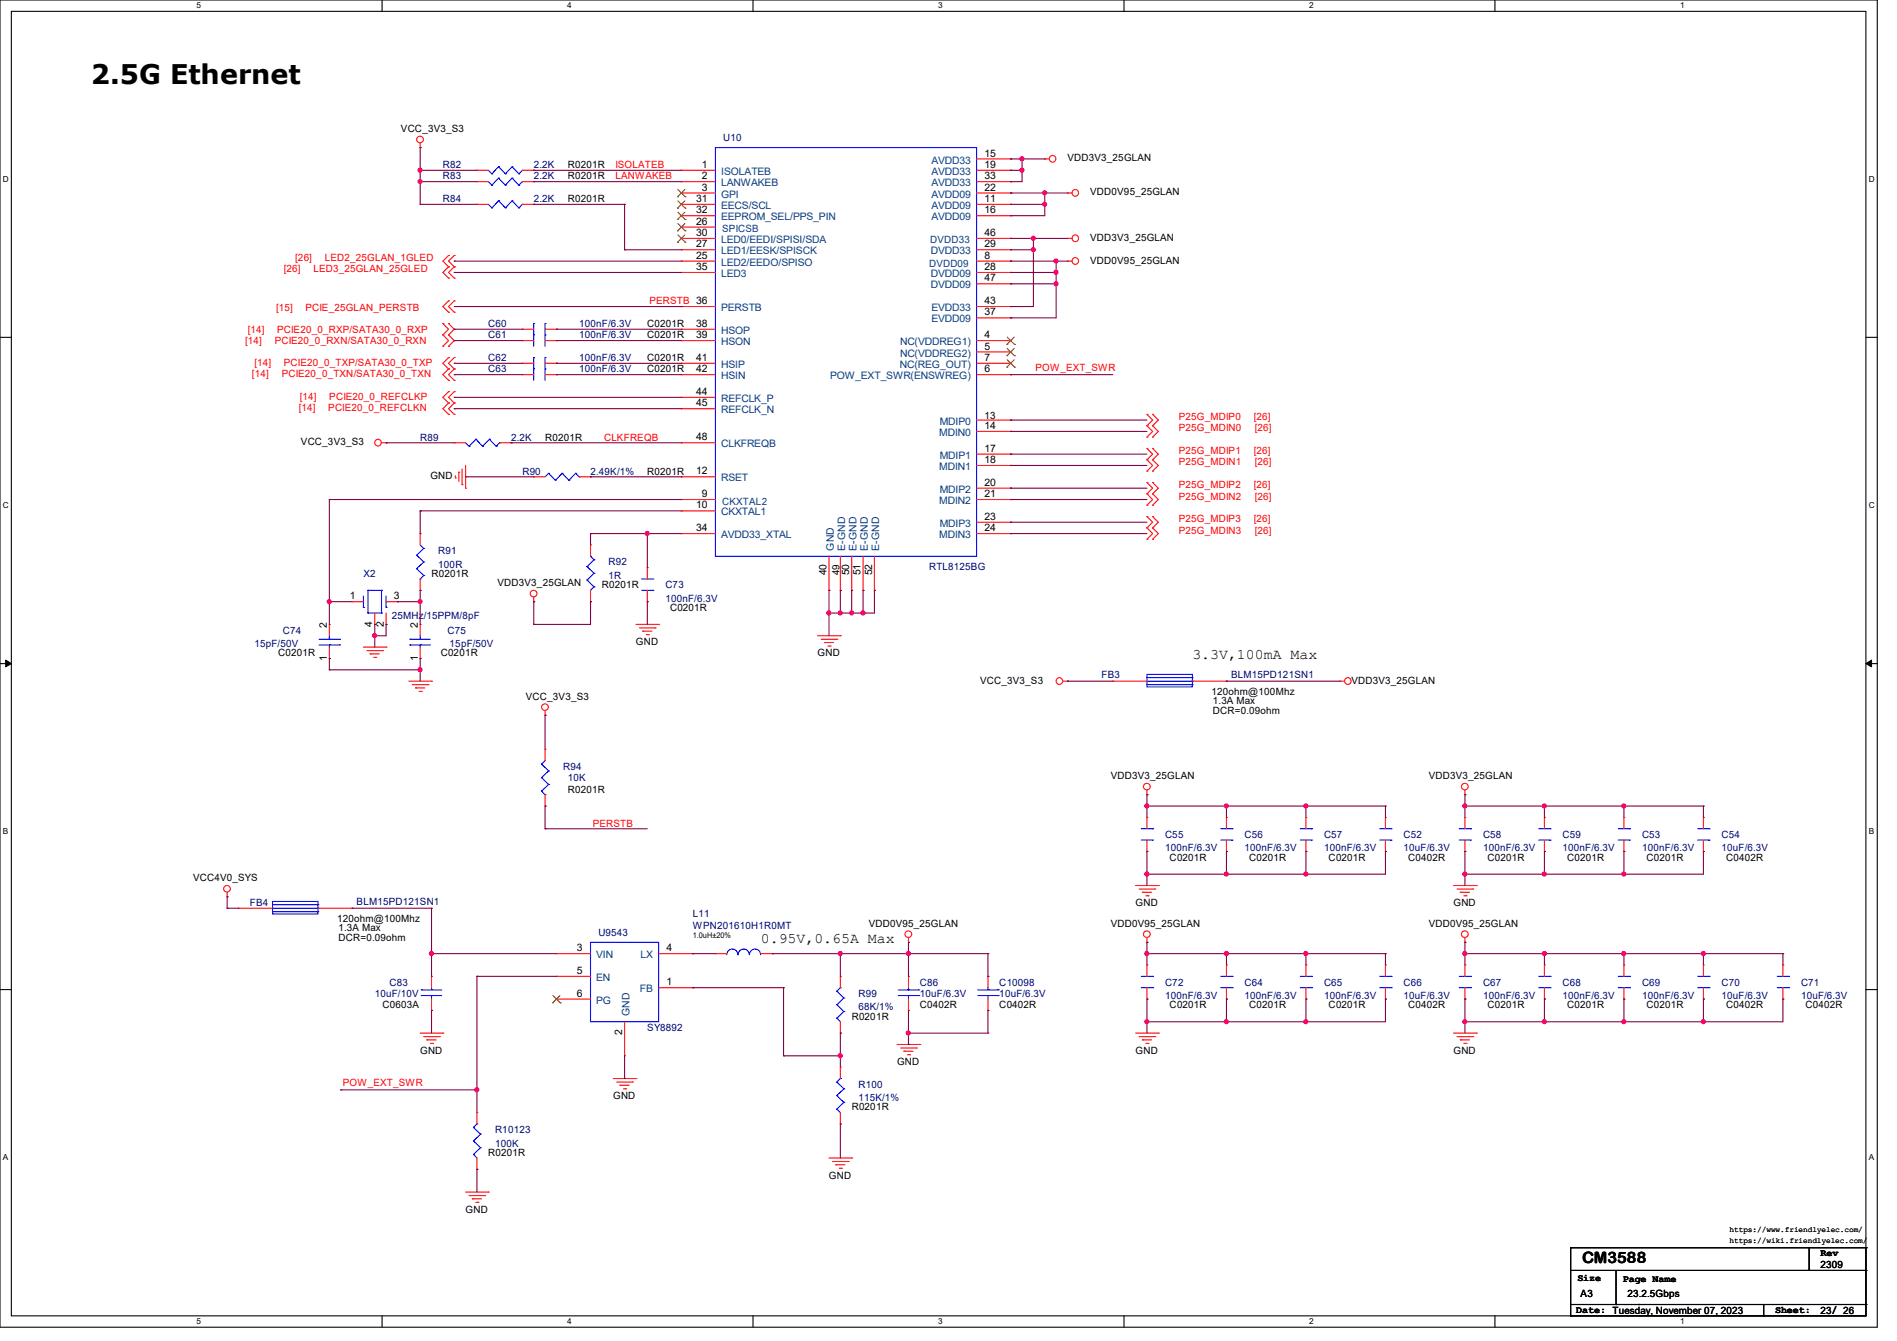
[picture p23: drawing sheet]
<svg xmlns="http://www.w3.org/2000/svg" width="297mm" height="210mm" viewBox="0 0 297 210" stroke-linecap="round" stroke-linejoin="round" font-family="sans-serif">
<defs><g id="words">
<text font-size="4.2" x="14.2" y="13.1">2.5G Ethernet</text>
<text font-size="2.5" x="247.7" y="197.7">CM3588</text>
<g font-size="2.3">
<text x="186.7" y="103.2">3.3V,100mA Max</text>
<text x="119.1" y="147.7">0.95V,0.65A Max</text>
</g>
<g font-size="1.6">
<text x="62.8" y="20.7">VCC_3V3_S3</text>
<text x="88.9" y="26.3">R0201R</text>
<text x="88.9" y="28.1">R0201R</text>
<text x="109.9" y="26.3">1</text>
<text x="109.9" y="28.1">2</text>
<text x="109.9" y="29.8">3</text>
<text x="154.1" y="24.5">15</text>
<text x="154.1" y="26.3">19</text>
<text x="154.1" y="29.8">22</text>
<text x="154.1" y="28.1">33</text>
<text x="167.1" y="25.3">VDD3V3_25GLAN</text>
<text x="88.9" y="31.7">R0201R</text>
<text x="109" y="35.2">26</text>
<text x="109" y="31.6">31</text>
<text x="109" y="33.4">32</text>
<text x="154.1" y="31.6">11</text>
<text x="154.1" y="33.4">16</text>
<text x="170.7" y="30.6">VDD0V95_25GLAN</text>
<text x="109" y="40.5">25</text>
<text x="109" y="38.7">27</text>
<text x="109" y="37">30</text>
<text x="154.1" y="40.5">8</text>
<text x="154.1" y="38.7">29</text>
<text x="154.1" y="37">46</text>
<text x="170.7" y="41.3">VDD0V95_25GLAN</text>
<text x="170.7" y="37.7">VDD3V3_25GLAN</text>
<text x="109" y="42.3">35</text>
<text x="154.1" y="42.3">28</text>
<text x="154.1" y="47.6">43</text>
<text x="154.1" y="44.1">47</text>
<text x="101.3" y="51.2">C0201R</text>
<text x="101.3" y="53">C0201R</text>
<text x="109" y="51.2">38</text>
<text x="109" y="53">39</text>
<text x="154.1" y="53">4</text>
<text x="154.1" y="49.4">37</text>
<text x="101.3" y="58.3">C0201R</text>
<text x="101.3" y="56.6">C0201R</text>
<text x="109" y="56.5">41</text>
<text x="109" y="58.3">42</text>
<text x="154.1" y="54.7">5</text>
<text x="154.1" y="58.3">6</text>
<text x="154.1" y="56.5">7</text>
<text x="109" y="61.8">44</text>
<text x="109" y="63.6">45</text>
<text x="154.1" y="65.6">13</text>
<text x="47.1" y="69.7">VCC_3V3_S3</text>
<text x="85.3" y="69">R0201R</text>
<text x="109" y="69">48</text>
<text x="154.1" y="67.2">14</text>
<text x="154.1" y="70.7">17</text>
<text x="67.4" y="75.1">GND</text>
<text x="101.3" y="74.3">R0201R</text>
<text x="109" y="74.3">12</text>
<text x="109.9" y="77.9">9</text>
<text x="154.1" y="72.5">18</text>
<text x="154.1" y="76.1">20</text>
<text x="154.1" y="77.9">21</text>
<text x="109" y="79.6">10</text>
<text x="109" y="83.2">34</text>
<text x="154.1" y="81.4">23</text>
<text x="154.1" y="83.2">24</text>
<text x="54.8" y="93.9">1</text>
<text x="61.7" y="93.9">3</text>
<text x="67.6" y="90.3">R0201R</text>
<text x="77.9" y="91.8">VDD3V3_25GLAN</text>
<text x="94.2" y="92.1">R0201R</text>
<text x="104.9" y="95.7">C0201R</text>
<text x="129.4" y="90.1" transform="rotate(-90 129.4 90.1)">40</text>
<text x="131.4" y="90.1" transform="rotate(-90 131.4 90.1)">49</text>
<text x="133" y="90.1" transform="rotate(-90 133 90.1)">50</text>
<text x="134.7" y="90.1" transform="rotate(-90 134.7 90.1)">51</text>
<text x="136.5" y="90.1" transform="rotate(-90 136.5 90.1)">52</text>
<text x="51.2" y="98.3" transform="rotate(-90 51.2 98.3)">2</text>
<text x="58.3" y="98.1" transform="rotate(-90 58.3 98.1)">4</text>
<text x="60.1" y="98.1" transform="rotate(-90 60.1 98.1)">2</text>
<text x="65.4" y="98.3" transform="rotate(-90 65.4 98.3)">2</text>
<text x="99.6" y="101">GND</text>
<text x="43.6" y="102.8">C0201R</text>
<text x="51.2" y="103.5" transform="rotate(-90 51.2 103.5)">1</text>
<text x="65.4" y="103.5" transform="rotate(-90 65.4 103.5)">1</text>
<text x="69" y="102.8">C0201R</text>
<text x="128" y="102.8">GND</text>
<text x="153.5" y="107.1">VCC_3V3_S3</text>
<text x="211.6" y="107.1">VDD3V3_25GLAN</text>
<text x="82.3" y="109.6">VCC_3V3_S3</text>
<text x="189.7" y="108.8">120ohm@100Mhz</text>
<text x="189.9" y="110.2">1.3A Max</text>
<text x="189.9" y="111.8">DCR=0.09ohm</text>
<text x="88.9" y="124.1">R0201R</text>
<text x="173.9" y="122">VDD3V3_25GLAN</text>
<text x="223.7" y="122">VDD3V3_25GLAN</text>
<text x="183.1" y="134.8">C0201R</text>
<text x="195.6" y="134.8">C0201R</text>
<text x="208" y="134.8">C0201R</text>
<text x="220.5" y="134.8">C0402R</text>
<text x="232.9" y="134.8">C0201R</text>
<text x="245.4" y="134.8">C0201R</text>
<text x="257.8" y="134.8">C0201R</text>
<text x="270.3" y="134.8">C0402R</text>
<text x="30.2" y="138">VCC4V0_SYS</text>
<text x="177.8" y="141.9">GND</text>
<text x="227.6" y="141.9">GND</text>
<text x="52.8" y="144.4">120ohm@100Mhz</text>
<text x="53" y="145.8">1.3A Max</text>
<text x="53" y="147.4">DCR=0.09ohm</text>
<text x="90.3" y="149">3</text>
<text x="104.3" y="149">4</text>
<text x="136" y="145.1">VDD0V95_25GLAN</text>
<text x="173.9" y="145.1">VDD0V95_25GLAN</text>
<text x="223.7" y="145.1">VDD0V95_25GLAN</text>
<text x="90.3" y="152.5">5</text>
<text x="104.3" y="154.3">1</text>
<text x="59.9" y="157.9">C0603A</text>
<text x="90.3" y="156.1">6</text>
<text x="133.3" y="159.7">R0201R</text>
<text x="144" y="157.9">C0402R</text>
<text x="156.5" y="157.9">C0402R</text>
<text x="183.1" y="157.9">C0201R</text>
<text x="195.6" y="157.9">C0201R</text>
<text x="208" y="157.9">C0201R</text>
<text x="220.5" y="157.9">C0402R</text>
<text x="232.9" y="157.9">C0201R</text>
<text x="245.4" y="157.9">C0201R</text>
<text x="257.8" y="157.9">C0201R</text>
<text x="270.3" y="157.9">C0402R</text>
<text x="282.7" y="157.9">C0402R</text>
<text x="65.8" y="165">GND</text>
<text x="97.4" y="162.1" transform="rotate(-90 97.4 162.1)">2</text>
<text x="140.5" y="166.8">GND</text>
<text x="177.8" y="165">GND</text>
<text x="227.6" y="165">GND</text>
<text x="96" y="172.1">GND</text>
<text x="133.3" y="173.9">R0201R</text>
<text x="76.5" y="181">R0201R</text>
<text x="129.8" y="184.6">GND</text>
<text x="72.9" y="189.9">GND</text>
<text x="285" y="196.7">Rev</text>
<text x="247" y="200.6">Size</text>
<text x="247.5" y="203.1">A3</text>
<text x="254.1" y="200.7">Page Name</text>
<text x="254.8" y="203.1">23.2.5Gbps</text>
<text x="285" y="198.6">2309</text>
<text x="246.8" y="205.6">Date: Tuesday, November 07, 2023</text>
<text x="277.9" y="205.6">Sheet:</text>
<text x="285" y="205.7">23/ 26</text>
</g>
<g font-size="1.6" fill="#000080">
<text x="113.2" y="22.1">U10</text>
<text x="69.3" y="26.3">R82</text>
<text x="69.3" y="28.1">R83</text>
<text x="83.6" y="26.3">2.2K</text>
<text x="83.6" y="28.1">2.2K</text>
<text x="69.3" y="31.7">R84</text>
<text x="83.6" y="31.7">2.2K</text>
<text x="76.5" y="51.2">C60</text>
<text x="76.5" y="53">C61</text>
<text x="90.7" y="51.2">100nF/6.3V</text>
<text x="90.7" y="53">100nF/6.3V</text>
<text x="76.5" y="58.3">C63</text>
<text x="76.5" y="56.6">C62</text>
<text x="90.7" y="58.3">100nF/6.3V</text>
<text x="90.7" y="56.6">100nF/6.3V</text>
<text x="65.8" y="69">R89</text>
<text x="80" y="69">2.2K</text>
<text x="81.8" y="74.3">R90</text>
<text x="92.5" y="74.3">2.49K/1%</text>
<text x="68.6" y="86.8">R91</text>
<text x="68.6" y="88.9">100R</text>
<text x="95.3" y="88.6">R92</text>
<text x="145.5" y="89.3">RTL8125BG</text>
<text x="56.9" y="90.3">X2</text>
<text x="95.3" y="90.7">1R</text>
<text x="104.2" y="92.1">C73</text>
<text x="104.2" y="94.2">100nF/6.3V</text>
<text x="39.8" y="101.3">15pF/50V</text>
<text x="44.3" y="99.2">C74</text>
<text x="61.3" y="96.9">25MHz/15PPM/8pF</text>
<text x="70.1" y="99.2">C75</text>
<text x="70.4" y="101.3">15pF/50V</text>
<text x="172.5" y="106.2">FB3</text>
<text x="192.7" y="106.2">BLM15PD121SN1</text>
<text x="88.2" y="120.6">R94</text>
<text x="88.9" y="122.3">10K</text>
<text x="182.4" y="131.2">C55</text>
<text x="194.9" y="131.2">C56</text>
<text x="207.3" y="131.2">C57</text>
<text x="219.8" y="131.2">C52</text>
<text x="232.2" y="131.2">C58</text>
<text x="244.6" y="131.2">C59</text>
<text x="257.1" y="131.2">C53</text>
<text x="269.5" y="131.2">C54</text>
<text x="182.4" y="133.3">100nF/6.3V</text>
<text x="194.9" y="133.3">100nF/6.3V</text>
<text x="207.3" y="133.3">100nF/6.3V</text>
<text x="219.8" y="133.3">10uF/6.3V</text>
<text x="232.2" y="133.3">100nF/6.3V</text>
<text x="244.6" y="133.3">100nF/6.3V</text>
<text x="257.1" y="133.3">100nF/6.3V</text>
<text x="269.5" y="133.3">10uF/6.3V</text>
<text x="39.1" y="141.9">FB4</text>
<text x="55.8" y="141.7">BLM15PD121SN1</text>
<text x="108.5" y="143.7">L11</text>
<text x="93.7" y="146.5">U9543</text>
<text x="108.5" y="145.5">WPN201610H1R0MT</text>
<text x="61" y="154.3">C83</text>
<text x="144" y="154.3">C86</text>
<text x="156.5" y="154.3">C10098</text>
<text x="182.4" y="154.3">C72</text>
<text x="194.9" y="154.3">C64</text>
<text x="207.3" y="154.3">C65</text>
<text x="219.8" y="154.3">C66</text>
<text x="232.2" y="154.3">C67</text>
<text x="244.6" y="154.3">C68</text>
<text x="257.1" y="154.3">C69</text>
<text x="269.5" y="154.3">C70</text>
<text x="282" y="154.3">C71</text>
<text x="58.7" y="156.1">10uF/10V</text>
<text x="101.3" y="161.5">SY8892</text>
<text x="134.4" y="156.1">R99</text>
<text x="134.4" y="158.2">68K/1%</text>
<text x="144" y="156.1">10uF/6.3V</text>
<text x="156.5" y="156.1">10uF/6.3V</text>
<text x="182.4" y="156.5">100nF/6.3V</text>
<text x="194.9" y="156.5">100nF/6.3V</text>
<text x="207.3" y="156.5">100nF/6.3V</text>
<text x="219.8" y="156.5">10uF/6.3V</text>
<text x="232.2" y="156.5">100nF/6.3V</text>
<text x="244.6" y="156.5">100nF/6.3V</text>
<text x="257.1" y="156.5">100nF/6.3V</text>
<text x="269.5" y="156.5">10uF/6.3V</text>
<text x="282" y="156.5">10uF/6.3V</text>
<text x="134.4" y="170.3">R100</text>
<text x="134.4" y="172.5">115K/1%</text>
<text x="77.5" y="177.5">R10123</text>
<text x="77.5" y="179.6">100K</text>
</g>
<g font-size="1.6" fill="#f00">
<text x="96.3" y="28.1">LANWAKEB</text>
<text x="96.3" y="26.3">ISOLATEB</text>
<text x="46.2" y="40.9">[26]</text>
<text x="50.8" y="40.9">LED2_25GLAN_1GLED</text>
<text x="44.4" y="42.7">[26]</text>
<text x="49.1" y="42.7">LED3_25GLAN_25GLED</text>
<text x="101.7" y="47.7">PERSTB 36</text>
<text x="38.4" y="53.9">[14]</text>
<text x="38.8" y="52.1">[14]</text>
<text x="43" y="53.9">PCIE20_0_RXN/SATA30_0_RXN</text>
<text x="43.2" y="48.7">[15]</text>
<text x="43.4" y="52.1">PCIE20_0_RXP/SATA30_0_RXP</text>
<text x="47.8" y="48.7">PCIE_25GLAN_PERSTB</text>
<text x="39.5" y="59.1">[14]</text>
<text x="39.8" y="57.3">[14]</text>
<text x="44.1" y="59.1">PCIE20_0_TXN/SATA30_0_TXN</text>
<text x="44.4" y="57.3">PCIE20_0_TXP/SATA30_0_TXP</text>
<text x="162.1" y="58.1">POW_EXT_SWR</text>
<text x="46.8" y="64.4">[14]</text>
<text x="46.9" y="62.6">[14]</text>
<text x="51.4" y="64.4">PCIE20_0_REFCLKN</text>
<text x="51.6" y="62.6">PCIE20_0_REFCLKP</text>
<text x="184.6" y="65.8">P25G_MDIP0</text>
<text x="196.3" y="65.8">[26]</text>
<text x="94.6" y="69">CLKFREQB</text>
<text x="184.6" y="67.6">P25G_MDIN0</text>
<text x="184.6" y="71.1">P25G_MDIP1</text>
<text x="196.3" y="71.1">[26]</text>
<text x="196.5" y="67.6">[26]</text>
<text x="184.6" y="72.9">P25G_MDIN1</text>
<text x="184.6" y="76.5">P25G_MDIP2</text>
<text x="196.3" y="76.5">[26]</text>
<text x="196.5" y="72.9">[26]</text>
<text x="184.6" y="78.2">P25G_MDIN2</text>
<text x="184.6" y="81.8">P25G_MDIP3</text>
<text x="184.6" y="83.6">P25G_MDIN3</text>
<text x="196.3" y="81.8">[26]</text>
<text x="196.5" y="78.2">[26]</text>
<text x="196.5" y="83.6">[26]</text>
<text x="92.8" y="129.5">PERSTB</text>
<text x="53.7" y="170.1">POW_EXT_SWR</text>
</g>
<g font-size="1.6" fill="#004080">
<text x="112.9" y="27.4">ISOLATEB</text>
<text x="112.9" y="29.2">LANWAKEB</text>
<text x="145.8" y="25.6">AVDD33</text>
<text x="145.8" y="27.4">AVDD33</text>
<text x="145.8" y="29.2">AVDD33</text>
<text x="112.9" y="30.9">GPI</text>
<text x="112.9" y="32.7">EECS/SCL</text>
<text x="112.9" y="34.5">EEPROM_SEL/PPS_PIN</text>
<text x="145.8" y="32.7">AVDD09</text>
<text x="145.8" y="34.5">AVDD09</text>
<text x="145.8" y="30.9">AVDD09</text>
<text x="112.9" y="41.6">LED2/EEDO/SPISO</text>
<text x="112.9" y="39.8">LED1/EESK/SPISCK</text>
<text x="112.9" y="38.1">LED0/EEDI/SPISI/SDA</text>
<text x="113.1" y="36.3">SPICSB</text>
<text x="145.5" y="41.8">DVDD09</text>
<text x="145.6" y="38.1">DVDD33</text>
<text x="145.8" y="39.8">DVDD33</text>
<text x="112.9" y="43.4">LED3</text>
<text x="145.8" y="43.4">DVDD09</text>
<text x="145.8" y="45.2">DVDD09</text>
<text x="112.9" y="48.7">PERSTB</text>
<text x="112.9" y="52.3">HSOP</text>
<text x="145.8" y="50.5">EVDD09</text>
<text x="145.8" y="48.7">EVDD33</text>
<text x="112.9" y="54.1">HSON</text>
<text x="112.9" y="57.6">HSIP</text>
<text x="112.9" y="59.4">HSIN</text>
<text x="130" y="59.4">POW_EXT_SWR(ENSWREG)</text>
<text x="140.9" y="57.6">NC(REG_OUT)</text>
<text x="140.9" y="54.1">NC(VDDREG1)</text>
<text x="140.9" y="55.8">NC(VDDREG2)</text>
<text x="112.9" y="63">REFCLK_P</text>
<text x="112.9" y="64.7">REFCLK_N</text>
<text x="112.9" y="70.1">CLKFREQB</text>
<text x="147.1" y="68.3">MDIN0</text>
<text x="147.1" y="66.5">MDIP0</text>
<text x="147.1" y="71.8">MDIP1</text>
<text x="112.9" y="75.4">RSET</text>
<text x="147.1" y="73.6">MDIN1</text>
<text x="147.1" y="77.2">MDIP2</text>
<text x="112.9" y="80.7">CKXTAL1</text>
<text x="113.1" y="79.1">CKXTAL2</text>
<text x="147.1" y="79">MDIN2</text>
<text x="147.1" y="82.5">MDIP3</text>
<text x="112.9" y="84.3">AVDD33_XTAL</text>
<text x="130.6" y="86.2" transform="rotate(-90 130.6 86.2)">GND</text>
<text x="132.3" y="86.2" transform="rotate(-90 132.3 86.2)">E-GND</text>
<text x="134.1" y="86.2" transform="rotate(-90 134.1 86.2)">E-GND</text>
<text x="135.9" y="86.2" transform="rotate(-90 135.9 86.2)">E-GND</text>
<text x="137.7" y="86.2" transform="rotate(-90 137.7 86.2)">E-GND</text>
<text x="147.1" y="84.3">MDIN3</text>
<text x="93.3" y="150.1">VIN</text>
<text x="93.3" y="153.6">EN</text>
<text x="100.2" y="155.4">FB</text>
<text x="100.3" y="150.1">LX</text>
<text x="93.3" y="157.2">PG</text>
<text x="98.6" y="159.1" transform="rotate(-90 98.6 159.1)">GND</text>
</g>
<g font-size="1.3">
<text x="30.8" y="1.3">5</text>
<text x="88.8" y="1.3">4</text>
<text x="146.9" y="1.3">3</text>
<text x="205" y="1.3">2</text>
<text x="263.1" y="1.3">1</text>
<text x=".5" y="28.4">D</text>
<text x="292.6" y="28.4">D</text>
<text x=".5" y="79.5">C</text>
<text x="292.6" y="79.5">C</text>
<text x=".5" y="130.6">B</text>
<text x="292.6" y="130.6">B</text>
<text x=".5" y="181.7">A</text>
<text x="292.6" y="181.7">A</text>
<text x="30.8" y="207.4">5</text>
<text x="88.8" y="207.4">4</text>
<text x="146.9" y="207.4">3</text>
<text x="205" y="207.4">2</text>
<text x="263.1" y="207.4">1</text>
</g>
<g font-size="1.2">
<text x="108.5" y="146.9">1.0uH±20%</text>
<text x="270.8" y="194.6">https://wiki.friendlyelec.com/</text>
<text x="270.8" y="192.9">https://www.friendlyelec.com/</text>
</g>
</g></defs>
<path d="M0 0h293.9v207.9h-293.9zM1.8 1.8h290.3v204.3h-290.3z" fill="none" stroke="#000" stroke-width=".17"/>
<g fill="#fff">
<path d="M30.8 .2h.7v1.4h-.7z"/>
<path d="M30.8 206.2h.7v1.4h-.7z"/>
</g>
<path d="M59.8 0v1.8M59.8 206.1v1.8" fill="none" stroke="#000" stroke-width=".17"/>
<g fill="#fff">
<path d="M88.8 .2h.7v1.4h-.7z"/>
<path d="M88.8 206.2h.7v1.4h-.7z"/>
</g>
<path d="M117.9 0v1.8M117.9 206.1v1.8" fill="none" stroke="#000" stroke-width=".17"/>
<g fill="#fff">
<path d="M146.9 .2h.7v1.4h-.7z"/>
<path d="M146.9 206.2h.7v1.4h-.7z"/>
</g>
<path d="M176 0v1.8M176 206.1v1.8" fill="none" stroke="#000" stroke-width=".17"/>
<g fill="#fff">
<path d="M205 .2h.7v1.4h-.7z"/>
<path d="M205 206.2h.7v1.4h-.7z"/>
</g>
<path d="M234.1 0v1.8M234.1 206.1v1.8" fill="none" stroke="#000" stroke-width=".17"/>
<g fill="#fff">
<path d="M263.1 .2h.6v1.4h-.6z"/>
<path d="M263.1 206.2h.6v1.4h-.6z"/>
<path d="M.5 27.3h.9v1.4h-.9z"/>
<path d="M292.6 27.3h.9v1.4h-.9z"/>
<path d="M.5 78.4h.9v1.4h-.9z"/>
<path d="M292.6 78.4h.9v1.4h-.9z"/>
</g>
<path d="M0 52.8h1.8M292.1 52.8h1.8" fill="none" stroke="#000" stroke-width=".17"/>
<g fill="#fff">
<path d="M.5 129.5h.8v1.4h-.8z"/>
<path d="M292.6 129.5h.8v1.4h-.8z"/>
</g>
<path d="M0 103.9h1.8M292.1 103.9h1.8" fill="none" stroke="#000" stroke-width=".17"/>
<path d="M.9 103.4l.9 .5-.9 .5zM292.1 103.9l.9-.5v1z" fill="#000" stroke="#000" stroke-width=".16"/>
<g fill="#fff">
<path d="M.5 180.5h.8v1.4h-.8z"/>
<path d="M292.6 180.5h.8v1.4h-.8z"/>
</g>
<g fill="none" stroke="#000" stroke-width=".17">
<path d="M0 155h1.8M292.1 155h1.8M245.9 195.4h.1M245.9 199h46.2M245.9 195.4v10.7M245.9 195.4h46.2M253 199v5.3M283.3 199h.1M283.3 195.4v3.6M292.1 199h.1M292.1 195.4h.1M292.1 195.4v10.7h-46.2"/>
<path d="M245.9 206.1h.1M245.9 204.3h46.2M253 204.3h.1M256.6 204.3h.1M276.1 206.1h.1M276.1 204.3v1.8M292.1 204.3h.1"/>
</g>
<g fill="none" stroke="#f00" stroke-width=".17">
<path d="M65.8 23.1h.1M65.8 22.4v.7M74.7 26.7h.1M74.7 32h.1M74.7 28.4h.1M74.7 26.7h1.8M74.7 32h1.8M74.7 28.4h1.8M81.8 26.7h1.8M81.8 32h1.8M81.8 28.4h1.8M83.6 26.7h.1"/>
<path d="M83.6 32h.1M83.6 28.4h.1M106.7 26.7h.1M106.7 28.4h.1M106.7 30.2h.1M106.7 35.6h.1M106.7 39.1h.1M106.7 37.3h.1M106.7 32h.1M106.7 33.8h.1M106.7 30.2h5.3M106.7 37.3h5.3"/>
<path d="M106.7 26.7h5.3M106.7 32h5.3M106.7 28.4h5.3M106.7 33.8h5.3M106.7 35.6h5.3M106.7 39.1h5.3M152.9 30.2h5.3M152.9 37.3h5.3M152.9 24.9h5.3M152.9 26.7h5.3M152.9 32h5.3M152.9 28.4h5.3"/>
<path d="M152.9 33.8h5.3M152.9 39.1h5.3M158.2 32h.1M158.2 24.9h.1M158.2 33.8h.1M158.2 26.7h.1M158.2 30.2h.1M158.2 39.1h.1M158.2 28.4h.1M158.2 37.3h.1M163.6 24.9h.1M163.6 24.9h.7"/>
<path d="M167.1 30.2h.1M167.1 37.3h.1M167.1 30.2h.8M167.1 37.3h.8M69.3 54.2h.1M69.3 52.5h.1M69.3 50.7h.1M69.3 52.5l.9 .8-.9 .9M69.3 50.7l.9 .9-.9 .9M70.2 57.8h.1M70.2 56h.1M70.2 52.5h.1"/>
<path d="M70.2 54.2h.1M70.2 50.7h.1M70.2 59.6h.1M70.2 48.9h.1M70.2 47.1h.1M70.2 40h.1M70.2 41.8h.1M70.2 43.6h.1M70.2 56l-.9 .9 .9 .9M70.2 52.5l.9 .8-.9 .9M70.2 50.7l.9 .9-.9 .9M70.2 57.8l-.9 .9 .9 .9"/>
<path d="M70.2 47.1l-.9 .9 .9 .9M70.2 40l-.9 .9 .9 .9M70.2 41.8l-.9 .9 .9 .9M71.1 57.8h.1M71.1 56h.1M71.1 59.6h.1M71.1 48.9h.1M71.1 47.1h.1M71.1 40h.1M71.1 41.8h.1M71.1 43.6h.1M71.1 56l-.9 .9 .9 .9"/>
<path d="M71.1 57.8l-.9 .9 .9 .9M71.1 47.1l-.9 .9 .9 .9M71.1 40l-.9 .9 .9 .9M71.1 41.8l-.9 .9 .9 .9M81.8 58.7h.1M81.8 51.6h.1M81.8 53.3h.1M81.8 56.9h.1M81.8 58.7h1.8M81.8 51.6h1.8M81.8 53.3h1.8M81.8 56.9h1.8"/>
<path d="M85.3 58.7h1.8M85.3 51.6h1.8M85.3 53.3h1.8M85.3 56.9h1.8M87.1 58.7h.1M87.1 51.6h.1M87.1 53.3h.1M87.1 56.9h.1M106.7 40.9h.1M106.7 42.7h.1M106.7 48h.1M106.7 51.6h.1"/>
<path d="M106.7 53.3h.1M106.7 56.9h.1M106.7 58.7h.1M106.7 40.9h5.3M106.7 58.7h5.3M106.7 51.6h5.3M106.7 53.3h5.3M106.7 56.9h5.3M106.7 42.7h5.3M106.7 48h5.3M152.9 40.9h5.3M152.9 58.7h5.3"/>
<path d="M152.9 53.3h5.3M152.9 55.1h5.3M152.9 56.9h5.3M152.9 42.7h5.3M152.9 48h5.3M152.9 49.8h5.3M152.9 44.4h5.3M158.2 53.3h.1M158.2 55.1h.1M158.2 58.7h.1M158.2 56.9h.1M158.2 40.9h.1"/>
<path d="M158.2 42.7h.1M158.2 49.8h.1M158.2 48h.1M158.2 44.4h.1M167.1 40.9h.1M167.1 40.9h.8M59.7 69.3h.8M60.5 69.3h.1M70.2 63.1h.1M70.2 61.3h.1M70.2 64.9h.1M70.2 61.3l-.9 .9 .9 .9"/>
<path d="M70.2 63.1l-.9 .9 .9 .9M71.1 63.1h.1M71.1 61.3h.1M71.1 64.9h.1M71.1 69.3h.1M71.1 69.3h1.8M71.1 61.3l-.9 .9 .9 .9M71.1 63.1l-.9 .9 .9 .9M71.3 74.8h.1M71.3 74.5v.3M71.8 74h.1M71.8 74v1.4"/>
<path d="M72.3 75.9h.1M72.3 73.4v2.5M72.9 76.5h.1M72.9 72.9v3.6M78.2 69.3h1.8M80 69.3h.1M83.6 74.7h.1M83.6 74.7h1.7M90.7 74.7h1.8M92.5 74.7h.1M106.7 78.2h.1M106.7 74.7h.1"/>
<path d="M106.7 62.2h.1M106.7 64h.1M106.7 69.3h.1M106.7 69.3h5.3M106.7 74.7h5.3M106.7 78.2h5.3M106.7 62.2h5.3M106.7 64h5.3M152.9 78.2h5.3M152.9 65.8h5.3M152.9 67.6h5.3M152.9 71.1h5.3"/>
<path d="M152.9 72.9h5.3M152.9 76.5h5.3M158.2 65.8h.1M158.2 67.6h.1M158.2 71.1h.1M158.2 72.9h.1M158.2 76.5h.1M158.2 78.2h.1M179.6 64.9h.1M179.6 66.7h.1M179.6 68.5h.1M179.6 70.2h.1"/>
<path d="M179.6 72h.1M179.6 73.8h.1M179.6 75.6h.1M179.6 77.3h.1M179.6 79.1h.1M179.6 64.9l.9 .9-.9 .9M179.6 66.7l.9 .9-.9 .9M179.6 70.2l.9 .9-.9 .9M179.6 72l.9 .9-.9 .9M179.6 75.6l.9 .9-.9 .8M179.6 77.3l.9 .9-.9 .9M180.5 64.9h.1"/>
<path d="M180.5 66.7h.1M180.5 68.5h.1M180.5 70.2h.1M180.5 72h.1M180.5 73.8h.1M180.5 75.6h.1M180.5 77.3h.1M180.5 79.1h.1M180.5 64.9l.9 .9-.9 .9M180.5 66.7l.9 .9-.9 .9M180.5 70.2l.9 .9-.9 .9M180.5 72l.9 .9-.9 .9"/>
<path d="M180.5 75.6l.9 .9-.9 .8M180.5 77.3l.9 .9-.9 .9M51.6 97.8h.1M51.6 97.8v1.8M55.1 94.2h.1M55.1 94.2h1.8M58.7 97.8h.1M58.7 96v1.8M60.5 97.8h.1M60.5 94.2h1.7M60.5 96v1.8M62.2 94.2h.1"/>
<path d="M65.8 83.6h.1M65.8 92.5h.1M65.8 97.8h.1M65.8 83.6v1.7M65.8 90.7v1.8M65.8 97.8v1.8M83.6 94.2h.1M83.6 93.5v.7M92.5 94.2h.1M92.5 85.3h.1M92.5 85.3v1.8M92.5 92.5v1.7"/>
<path d="M99.6 97.8h3.5M100.1 98.3h2.5M100.6 98.8h.1M100.6 98.8h1.5M101.2 99.4h.3M101.3 94.2h.1M101.3 88.9h.1M101.3 88.9v1.8M101.3 92.5v1.7M101.5 99.4h.1M102.6 98.3h.1M103.1 97.8h.1"/>
<path d="M106.7 80h.1M106.7 83.6h.1M106.7 80h5.3M106.7 83.6h5.3M128 99.6h3.6M129.8 92.5h.1M129.8 87.1v5.4M131.6 99.6h.1M131.6 92.5h.1M131.6 87.1v5.4M133.3 92.5h.1M133.3 87.1v5.4"/>
<path d="M135.1 92.5h.1M135.1 87.1v5.4M136.9 92.5h.1M136.9 87.1v5.4M152.9 81.8h5.3M152.9 83.6h5.3M158.2 81.8h.1M158.2 83.6h.1M179.6 80.9h.1M179.6 82.7h.1M179.6 84.5h.1M179.6 80.9l.9 .9-.9 .9"/>
<path d="M179.6 82.7l.9 .9-.9 .9M180.5 80.9h.1M180.5 82.7h.1M180.5 84.5h.1M180.5 80.9l.9 .9-.9 .9M180.5 82.7l.9 .9-.9 .9M51.6 103.1h.1M51.6 101.3v1.8M56.9 101.3h3.6M57.4 101.9h2.5M58 102.4h.1M58 102.4h1.4"/>
<path d="M58.5 103h.3M58.8 103h.1M59.9 101.9h.1M60.5 101.3h.1M64 106.7h3.6M64.6 107.2h2.4M65.1 107.7h.1M65.1 107.7h1.4M65.6 108.3h.4M65.8 103.1h.1M65.8 101.3v1.8M66 108.3h.1"/>
<path d="M67 107.2h.1M67.6 106.7h.1M85.3 112h.1M85.3 117.3h.1M85.3 111.3v.7M85.3 117.3v1.8M128.6 100.1h2.4M129.1 100.6h.1M129.1 100.6h1.4M129.6 101.2h.4M130 101.2h.1M131 100.1h.1"/>
<path d="M166.4 106.7h.7M167.1 106.7h.1M174.2 106.7h.1M174.2 106.7h5.4M186.7 106.7h5.3M192 106.7h.1M209.8 106.7h.1M209.8 106.7h.7M35.6 139.7v.8M85.3 126.2h.1M85.3 124.5v1.7M177.8 138.7h3.6"/>
<path d="M178.4 139.2h2.4M178.9 139.7h.1M178.9 139.7h1.4M179.6 124.5h.1M179.6 133.3h.1M179.6 128h.1M179.6 123.7v.8M179.6 128v1.8M179.6 131.6v1.7M180.8 139.2h.1M181.4 138.7h.1M192 133.3h.1"/>
<path d="M192 128h.1M192 128v1.8M192 131.6v1.7M204.5 133.3h.1M204.5 128h.1M204.5 128v1.8M204.5 131.6v1.7M216.9 133.3h.1M216.9 128h.1M216.9 128v1.8M216.9 131.6v1.7M227.6 138.7h3.5"/>
<path d="M228.1 139.2h2.5M228.6 139.7h.1M228.6 139.7h1.5M229.4 124.5h.1M229.4 133.3h.1M229.4 128h.1M229.4 123.7v.8M229.4 128v1.8M229.4 131.6v1.7M230.6 139.2h.1M231.1 138.7h.1M241.8 133.3h.1"/>
<path d="M241.8 128h.1M241.8 128v1.8M241.8 131.6v1.7M254.3 133.3h.1M254.3 128h.1M254.3 128v1.8M254.3 131.6v1.7M266.7 133.3h.1M266.7 128h.1M266.7 128v1.8M266.7 131.6v1.7M35.6 140.5h.1"/>
<path d="M37.3 142.2h.1M37.3 142.2h5.4M49.8 142.2h5.3M55.1 142.2h.1M67.6 152.9h.1M67.6 158.2h.1M67.6 152.9v1.8M67.6 156.5v1.7M87.1 149.4h.1M87.1 152.9h.1M87.1 156.5h.1M87.1 149.4h5.4"/>
<path d="M87.1 152.9h5.4M87.1 156.5h5.4M103.1 154.7h5.4M103.1 149.4h5.4M108.5 154.7h.1M108.5 149.4h.1M112 149.4h.1M112 149.4h1.8M119.1 149.4h1.8M120.9 149.4h.1M131.6 152.9h.1M131.6 152.9v1.8"/>
<path d="M142.2 147.6h.1M142.2 152.9h.1M142.2 158.2h.1M142.2 146.9v.7M142.2 152.9v1.8M142.2 156.5v1.7M154.7 152.9h.1M154.7 158.2h.1M154.7 152.9v1.8M154.7 156.5v1.7M179.4 140.3h.3M179.6 147.6h.1"/>
<path d="M179.6 156.5h.1M179.6 151.1h.1M179.6 146.9v.7M179.6 151.1v1.8M179.6 154.7v1.8M179.7 140.3h.1M192 156.5h.1M192 151.1h.1M192 151.1v1.8M192 154.7v1.8M204.5 156.5h.1M204.5 151.1h.1"/>
<path d="M204.5 151.1v1.8M204.5 154.7v1.8M216.9 156.5h.1M216.9 151.1h.1M216.9 151.1v1.8M216.9 154.7v1.8M229.2 140.3h.3M229.4 147.6h.1M229.4 156.5h.1M229.4 151.1h.1M229.4 146.9v.7M229.4 151.1v1.8"/>
<path d="M229.4 154.7v1.8M229.5 140.3h.1M241.8 156.5h.1M241.8 151.1h.1M241.8 151.1v1.8M241.8 154.7v1.8M254.3 156.5h.1M254.3 151.1h.1M254.3 151.1v1.8M254.3 154.7v1.8M266.7 156.5h.1M266.7 151.1h.1"/>
<path d="M266.7 151.1v1.8M266.7 154.7v1.8M279.1 156.5h.1M279.1 151.1h.1M279.1 151.1v1.8M279.1 154.7v1.8M65.8 161.8h3.5M66.3 162.3h2.5M66.8 162.9h.1M66.8 162.9h1.5M67.4 163.4h.3M67.7 163.4h.1"/>
<path d="M68.8 162.3h.1M69.3 161.8h.1M74.7 174.2h.1M74.7 174.2v1.8M96 168.9h3.6M96.6 169.5h2.4M97.1 170h.1M97.1 170h1.4M97.6 170.5h.4M97.8 165.4h.1M97.8 160v5.4M98 170.5h.1"/>
<path d="M99 169.5h.1M99.6 168.9h.1M131.6 161.8h.1M131.6 176h.1M131.6 167.1h.1M131.6 160v1.8M131.6 167.1v1.8M131.6 174.2v1.8M140.5 163.6h3.5M141 164.1h2.5M141.5 164.6h.1M141.5 164.6h1.5"/>
<path d="M142.1 165.2h.3M142.4 165.2h.1M143.5 164.1h.1M144 163.6h.1M177.8 161.8h3.6M178.4 162.3h2.4M178.9 162.9h.1M178.9 162.9h1.4M179.4 163.4h.3M179.7 163.4h.1M180.8 162.3h.1M181.4 161.8h.1"/>
<path d="M227.6 161.8h3.5M228.1 162.3h2.5M228.6 162.9h.1M228.6 162.9h1.5M229.2 163.4h.3M229.5 163.4h.1M230.6 162.3h.1M231.1 161.8h.1M72.9 186.7h3.6M73.4 187.2h2.5M74 187.7h.1M74 187.7h1.4"/>
<path d="M74.5 188.3h.3M74.7 183.1h.1M74.7 181.4v1.7M74.8 188.3h.1M75.9 187.2h.1M76.5 186.7h.1M129.8 181.4h3.5M130.3 181.9h2.5M130.9 182.4h.1M130.9 182.4h1.4M131.4 183h.3M131.7 183h.1"/>
<path d="M132.8 181.9h.1M133.3 181.4h.1"/>
<circle cx="65.8" cy="21.8" r=".52"/>
<circle cx="164.8" cy="24.9" r=".52"/>
<circle cx="168.3" cy="30.2" r=".52"/>
<circle cx="168.3" cy="37.3" r=".52"/>
<circle cx="168.3" cy="40.9" r=".52"/>
<circle cx="59.2" cy="69.3" r=".52"/>
<circle cx="83.6" cy="93" r=".52"/>
<circle cx="85.3" cy="110.7" r=".52"/>
<circle cx="165.9" cy="106.7" r=".52"/>
<circle cx="211" cy="106.7" r=".52"/>
<circle cx="35.5" cy="139.2" r=".52"/>
<circle cx="179.6" cy="123.2" r=".52"/>
<circle cx="229.4" cy="123.2" r=".52"/>
<circle cx="142.2" cy="146.3" r=".52"/>
<circle cx="179.6" cy="146.3" r=".52"/>
<circle cx="229.4" cy="146.3" r=".52"/>
</g>
<g fill="none" stroke="#00f" stroke-width=".17">
<path d="M76.5 26.7l.5 .5M76.5 32l.5 .6M76.5 28.4l.5 .6M77 27.2h.1M77 32.6h.1M77 29h.1M78.1 26.1h.1M78.1 31.5h.1M78.1 27.9h.1M78.1 26.1l-1.1 1.1M78.1 26.1l1 1.1M78.1 31.5l-1.1 1.1"/>
<path d="M78.1 31.5l1 1.1M78.1 27.9l-1.1 1.1M78.1 27.9l1 1.1M79.1 27.2h.1M79.1 32.6h.1M79.1 29h.1M80.2 26.1h.1M80.2 31.5h.1M80.2 27.9h.1M80.2 26.1l-1.1 1.1M80.2 26.1l1 1.1M80.2 31.5l-1.1 1.1"/>
<path d="M80.2 31.5l1 1.1M80.2 27.9l-1.1 1.1M80.2 27.9l1 1.1M81.2 27.2h.1M81.2 32.6h.1M81.2 29h.1M81.8 26.7h.1M81.8 32h.1M81.8 28.4h.1M81.8 26.7l-.6 .5M81.8 32l-.6 .6M81.8 28.4l-.6 .6"/>
<path d="M112 23.1h40.9v64h-40.9zM83.6 57.8h.1M83.6 50.7h.1M83.6 52.5h.1M83.6 56h.1M83.6 50.7v3.5M83.6 56v3.6M85.3 57.8h.1M85.3 50.7h.1M85.3 52.5h.1M85.3 56h.1M85.3 50.7v3.5"/>
<path d="M85.3 56v3.6M72.9 69.3l.5 .6M73.4 69.9h.1M74.5 68.8h.1M74.5 68.8l-1.1 1.1M74.5 68.8l1.1 1.1M75.6 69.9h.1M76.6 68.8h.1M76.6 68.8l-1 1.1M76.6 68.8l1.1 1.1M77.7 69.9h.1M78.2 69.3h.1"/>
<path d="M78.2 69.3l-.5 .6M85.9 74.1h.1M85.9 74.1l-.6 .6M85.9 74.1l1.1 1.1M87 75.2h.1M88 74.1h.1M88 74.1l-1 1.1M88 74.1l1.1 1.1M89.1 75.2h.1M90.1 74.1h.1M90.1 74.1l-1 1.1M90.1 74.1l.6 .6"/>
<path d="M90.7 74.7h.1M51.6 99.6v.5M56.9 95.1h.1M56.9 93.3v1.8M57.6 96h.1M57.6 92.5h.1M57.6 92.5h2.1M57.6 92.5v3.5M57.6 96h2.1M59.7 96h.1M59.7 92.5h.1M59.7 92.5v3.5"/>
<path d="M60.5 95.1h.1M60.5 93.3v1.8M65.2 87h.1M65.2 89.1h.1M65.2 87l1.1 1M65.2 89.1l1.1 1M65.8 90.7h.1M65.8 85.3l.5 .6M65.8 99.6v.5M66.3 85.9h.1M66.3 88h.1M66.3 90.1h.1"/>
<path d="M66.3 85.9l-1.1 1.1M66.3 88l-1.1 1.1M66.3 90.1l-.5 .6M91.9 90.8h.1M91.9 88.7h.1M91.9 90.8l1.1 1.1M91.9 88.7l1.1 1.1M92.5 87.1h.1M92.5 87.1l.5 .6M93 91.9h.1M93 89.8h.1M93 87.7h.1"/>
<path d="M93 91.9l-.5 .6M93 89.8l-1.1 1M93 87.7l-1.1 1M100.5 92.5h1.7M100.5 90.7h1.7M102.2 92.5h.1M102.2 90.7h.1M50 100.1h3.2M50 101h3.2M51.6 101h.1M51.6 100.1h.1M51.6 101v.3"/>
<path d="M53.2 100.1h.1M53.2 101h.1M64.2 100.1h.1M64.2 101h.1M64.2 100.1h3.2M64.2 101h3.2M65.8 101h.1M65.8 100.1h.1M65.8 101v.3M84.8 119.7h.1M84.8 119.7l1.1 1M85.3 119.1l-.5 .6"/>
<path d="M179.6 105.6h7.1v2h-7.1zM179.6 106.7h7.1M179.6 106.1h7.1M179.6 107.2h7.1M186.7 106.7h.1M186.7 106.1h.1M186.7 107.2h.1M84.8 121.8h.1M84.8 123.9h.1M84.8 121.8l1.1 1.1M84.8 123.9l.5 .6M85.3 124.5h.1"/>
<path d="M85.9 120.7h.1M85.9 122.9h.1M85.9 120.7l-1.1 1.1M85.9 122.9l-1.1 1M178.7 131.6h1.8M178.7 129.8h1.8M180.5 131.6h.1M180.5 129.8h.1M191.1 131.6h1.8M191.1 129.8h1.8M192.9 131.6h.1M192.9 129.8h.1"/>
<path d="M203.6 131.6h1.8M203.6 129.8h1.8M205.4 131.6h.1M205.4 129.8h.1M216 131.6h1.8M216 129.8h1.8M217.8 131.6h.1M217.8 129.8h.1M228.5 131.6h1.8M228.5 129.8h1.8M230.3 131.6h.1M230.3 129.8h.1"/>
<path d="M240.9 131.6h1.8M240.9 129.8h1.8M242.7 131.6h.1M242.7 129.8h.1M253.4 131.6h1.7M253.4 129.8h1.7M255.1 131.6h.1M255.1 129.8h.1M265.8 131.6h1.8M265.8 129.8h1.8M267.6 131.6h.1M267.6 129.8h.1"/>
<path d="M42.7 141.2h7.1v1.9h-7.1zM42.7 142.2h7.1M42.7 141.7h7.1M42.7 142.8h7.1M49.8 142.2h.1M49.8 141.7h.1M49.8 142.8h.1M66 155.9h.1M66 155h.1M66 155.9h3.2M66 155h3.2M67.6 155h.1"/>
<path d="M67.6 155.9h.1M67.6 154.7v.3M67.6 155.9v.6M92.5 147.6h10.6v12.4h-10.6zM115.5 149.5a.87 .87 0 0 0-.8-.9 .87 .87 0 0 0-.9 .9M117.3 149.5a.87 .87 0 0 0-.9-.9 .87 .87 0 0 0-.8 .9M119.1 149.5a.87 .87 0 0 0-.9-.9 .87 .87 0 0 0-.9 .9M131 159.5h.1M131 157.4h.1M131 155.2h.1M131 159.5l.6 .5M131 157.4l1.1 1"/>
<path d="M131 155.2l1.1 1.1M131.6 154.7h.1M131.6 154.7l-.6 .5M132.1 158.4h.1M132.1 156.3h.1M132.1 158.4l-1.1 1.1M132.1 156.3l-1.1 1.1M140.6 155.9h3.2M140.6 155h3.2M142.2 155h.1M142.2 155.9h.1M142.2 154.7v.3"/>
<path d="M142.2 155.9v.6M143.8 155.9h.1M143.8 155h.1M153.1 155.9h3.2M153.1 155h3.2M154.7 155h.1M154.7 155.9h.1M154.7 154.7v.3M154.7 155.9v.6M156.3 155.9h.1M156.3 155h.1M178.7 154.7h1.8"/>
<path d="M178.7 152.9h1.8M180.5 154.7h.1M180.5 152.9h.1M191.1 154.7h1.8M191.1 152.9h1.8M192.9 154.7h.1M192.9 152.9h.1M203.6 154.7h1.8M203.6 152.9h1.8M205.4 154.7h.1M205.4 152.9h.1M216 154.7h1.8"/>
<path d="M216 152.9h1.8M217.8 154.7h.1M217.8 152.9h.1M228.5 154.7h1.8M228.5 152.9h1.8M230.3 154.7h.1M230.3 152.9h.1M240.9 154.7h1.8M240.9 152.9h1.8M242.7 154.7h.1M242.7 152.9h.1M253.4 154.7h1.7"/>
<path d="M253.4 152.9h1.7M255.1 154.7h.1M255.1 152.9h.1M265.8 154.7h1.8M265.8 152.9h1.8M267.6 154.7h.1M267.6 152.9h.1M278.3 154.7h1.7M278.3 152.9h1.7M280 154.7h.1M280 152.9h.1M74.1 178.7h.1"/>
<path d="M74.1 176.6h.1M74.1 178.7l1.1 1M74.1 176.6l1.1 1M74.7 176h.1M74.7 176l-.6 .6M75.2 179.7h.1M75.2 177.6h.1M75.2 179.7l-1.1 1.1M75.2 177.6l-1.1 1.1M131 173.7h.1M131 171.6h.1M131 169.5h.1"/>
<path d="M131 173.7l.6 .5M131 171.6l1.1 1M131 169.5l1.1 1M131.6 168.9h.1M131.6 168.9l-.6 .6M132.1 172.6h.1M132.1 170.5h.1M132.1 172.6l-1.1 1.1M132.1 170.5l-1.1 1.1M74.1 180.8h.1M74.1 180.8l.6 .6"/>
</g>
<g fill="none" stroke="#804000" stroke-width=".16">
<path d="M106.1 30.8h.1M106.1 36.2h.1M106.1 37.9h.1M106.1 32.6h.1M106.1 34.4h.1M106.1 29.7l1.2 1.1M106.1 35l1.2 1.2M106.1 36.8l1.2 1.1M106.1 31.5l1.2 1.1M106.1 33.2l1.2 1.2M107.2 29.7l-1.1 1.1M107.2 35l-1.1 1.2"/>
<path d="M107.2 36.8l-1.1 1.1M107.2 31.5l-1.1 1.1M107.2 33.2l-1.1 1.2M107.3 30.8h.1M107.3 36.2h.1M107.3 37.9h.1M107.3 32.6h.1M107.3 34.4h.1M157.6 53.9h.1M157.6 55.7h.1M157.6 57.5h.1M157.7 52.8l1.1 1.1"/>
<path d="M157.7 54.6l1.1 1.1M157.7 56.3l1.1 1.2M158.8 52.8l-1.2 1.1M158.8 54.6l-1.2 1.1M158.8 56.3l-1.2 1.2M158.8 53.9h.1M158.8 55.7h.1M158.8 57.5h.1M86.5 157.1h.1M86.6 155.9l1.1 1.2M87.7 155.9l-1.2 1.2M87.7 157.1h.1"/>
</g>
<g fill="none" stroke="#800040" stroke-width=".17">
<path d="M65.8 26.7h.1M65.8 23.1h.1M65.8 28.4h.1M65.8 32h.1M65.8 26.7h8.9M65.8 23.1v8.9M65.8 28.4h8.9M65.8 32h8.9M83.6 28.4h.1M83.6 26.7h.1M83.6 32h.1M83.6 26.7h23.1"/>
<path d="M83.6 28.4h23.1M83.6 32h14.2M97.8 39.1h.1M97.8 32h.1M97.8 39.1h8.9M97.8 32v7.1M158.2 33.8h.1M158.2 32h.1M158.2 30.2h.1M158.2 39.1h.1M158.2 37.3h.1M158.2 28.4h.1"/>
<path d="M158.2 26.7h.1M158.2 24.9h.1M158.2 26.7h1.8M158.2 32h5.4M158.2 30.2h8.9M158.2 39.1h3.6M158.2 37.3h8.9M158.2 24.9h5.4M160 26.7h.1M160 24.9h.1M160 24.9v3.5h-1.8M161.8 37.3h.1"/>
<path d="M161.8 39.1h.1M161.8 37.3v10.7h-3.6M163.6 32h.1M163.6 30.2h.1M163.6 30.2v3.6h-5.4M71.1 40.9h.1M71.1 42.7h.1M71.1 51.6h.1M71.1 53.3h.1M71.1 56.9h.1M71.1 58.7h.1M71.1 48h35.6"/>
<path d="M71.1 58.7h10.7M71.1 56.9h10.7M71.1 42.7h35.6M71.1 40.9h35.6M71.1 51.6h10.7M71.1 53.3h10.7M87.1 58.7h.1M87.1 56.9h.1M87.1 53.3h.1M87.1 51.6h.1M87.1 58.7h19.6M87.1 56.9h19.6"/>
<path d="M87.1 51.6h19.6M87.1 53.3h19.6M106.7 48h.1M158.2 58.7h.1M158.2 42.7h.1M158.2 40.9h.1M158.2 49.8h.1M158.2 44.4h.1M158.2 48h.1M158.2 58.7h16M158.2 42.7h7.2M158.2 40.9h8.9"/>
<path d="M158.2 44.4h7.2M165.4 42.7h.1M165.4 44.4h.1M165.4 40.9h.1M165.4 40.9v8.9h-7.2M51.6 78.2h.1M51.6 78.2h55.1M51.6 78.2v19.6M60.5 69.3h.1M60.5 69.3h10.6M71.1 62.2h.1M71.1 64h.1"/>
<path d="M71.1 62.2h35.6M71.1 64h35.6M72.9 74.7h.1M72.9 74.7h10.7M80 69.3h.1M80 69.3h26.7M92.5 74.7h.1M92.5 74.7h14.2M158.2 67.6h.1M158.2 65.8h.1M158.2 76.5h.1M158.2 71.1h.1"/>
<path d="M158.2 72.9h.1M158.2 78.2h.1M158.2 67.6h21.4M158.2 65.8h21.4M158.2 76.5h21.4M158.2 71.1h21.4M158.2 72.9h21.4M158.2 78.2h21.4M51.6 94.2h.1M51.6 94.2h3.5M58.7 99.6h.1M58.7 97.8h.1"/>
<path d="M58.7 97.8v3.5M60.5 97.8h.1M60.5 97.8v1.8h-1.8M62.2 94.2h.1M62.2 94.2h3.6M65.8 80h.1M65.8 94.2h.1M65.8 92.5h.1M65.8 80v3.6M65.8 92.5v5.3M65.8 80h40.9M83.6 94.2h.1"/>
<path d="M83.6 97.8h.1M83.6 94.2v3.6M92.5 83.6h.1M92.5 94.2h.1M92.5 83.6h14.2M92.5 83.6v1.7M92.5 94.2v3.6h-8.9M101.3 83.6h.1M101.3 94.2h.1M101.3 83.6v5.3M101.3 94.2v3.6M129.8 92.5h.1"/>
<path d="M129.8 96h.1M129.8 92.5v7.1M131.6 96h.1M131.6 92.5h.1M131.6 92.5v3.5M133.3 96h.1M133.3 92.5h.1M133.3 92.5v3.5M135.1 92.5h.1M135.1 96h.1M135.1 92.5v3.5M136.9 92.5h.1"/>
<path d="M136.9 92.5v3.5h-7.1M158.2 81.8h.1M158.2 83.6h.1M158.2 81.8h21.4M158.2 83.6h21.4M51.6 104.9h.1M51.6 103.1h.1M51.6 103.1v1.8M51.6 104.9h14.2M65.8 103.1h.1M65.8 104.9h.1M65.8 103.1v3.6"/>
<path d="M85.3 112h.1M85.3 112v5.3M167.1 106.7h.1M167.1 106.7h7.1M192 106.7h.1M192 106.7h17.8M85.3 126.2h.1M85.3 129.8h.1M85.3 126.2v3.6M85.3 129.8h16M179.6 136.9h.1M179.6 133.3h.1"/>
<path d="M179.6 126.2h.1M179.6 124.5h.1M179.6 124.5v3.5M179.6 133.3v5.4M179.6 126.2h37.3M192 133.3h.1M192 136.9h.1M192 126.2h.1M192 126.2v1.8M192 133.3v3.6M204.5 133.3h.1M204.5 126.2h.1"/>
<path d="M204.5 136.9h.1M204.5 126.2v1.8M204.5 133.3v3.6M216.9 133.3h.1M216.9 126.2h.1M216.9 126.2v1.8M216.9 133.3v3.6h-37.3M229.4 126.2h.1M229.4 124.5h.1M229.4 133.3h.1M229.4 136.9h.1M229.4 126.2h37.3"/>
<path d="M229.4 124.5v3.5M229.4 133.3v5.4M241.8 126.2h.1M241.8 133.3h.1M241.8 136.9h.1M241.8 126.2v1.8M241.8 133.3v3.6M254.3 126.2h.1M254.3 133.3h.1M254.3 136.9h.1M254.3 126.2v1.8M254.3 133.3v3.6"/>
<path d="M266.7 126.2h.1M266.7 133.3h.1M266.7 133.3v3.6h-37.3M266.7 126.2v1.8M35.6 142.2h.1M35.6 140.5h.1M35.6 142.2h1.7M35.6 140.5v1.7M55.1 142.2h.1M55.1 142.2h12.5M67.6 158.2h.1M67.6 149.4h.1"/>
<path d="M67.6 142.2h.1M67.6 149.4h19.5M67.6 142.2v10.7M67.6 158.2v3.6M74.7 152.9h.1M74.7 152.9v21.3M74.7 152.9h12.4M108.5 154.7h.1M108.5 149.4h.1M108.5 149.4h3.5M108.5 154.7h14.2M120.9 149.4h.1"/>
<path d="M120.9 149.4h33.8M122.7 154.7h.1M122.7 154.7v10.7M131.6 149.4h.1M131.6 149.4v3.5M142.2 147.6h.1M142.2 149.4h.1M142.2 147.6v5.3M142.2 158.2v5.4M154.7 149.4h.1M154.7 152.9h.1M154.7 158.2h.1"/>
<path d="M154.7 149.4v3.5M154.7 158.2v3.6M179.6 149.4h.1M179.6 156.5h.1M179.6 147.6h.1M179.6 147.6v3.5M179.6 156.5v5.3M179.6 149.4h37.3M192 149.4h.1M192 156.5h.1M192 149.4v1.7M192 156.5v3.5"/>
<path d="M204.5 149.4h.1M204.5 156.5h.1M204.5 149.4v1.7M204.5 156.5v3.5M216.9 149.4h.1M216.9 156.5h.1M216.9 149.4v1.7M216.9 156.5v3.5h-37.3M229.4 149.4h.1M229.4 156.5h.1M229.4 147.6h.1M229.4 149.4h49.7"/>
<path d="M229.4 147.6v3.5M229.4 156.5v5.3M241.8 149.4h.1M241.8 156.5h.1M241.8 149.4v1.7M241.8 156.5v3.5M254.3 149.4h.1M254.3 156.5h.1M254.3 149.4v1.7M254.3 156.5v3.5M266.7 149.4h.1M266.7 156.5h.1"/>
<path d="M266.7 149.4v1.7M266.7 156.5v3.5M279.1 149.4h.1M279.1 156.5h.1M279.1 156.5v3.5h-49.7M279.1 149.4v1.7M53.3 170.7h.1M53.3 170.7h21.4M74.7 170.7h.1M97.8 168.9h.1M97.8 165.4v3.5M122.7 165.4h.1"/>
<path d="M122.7 165.4h8.9M131.6 165.4h.1M131.6 176h.1M131.6 161.8h.1M131.6 161.8v5.3M131.6 176v5.4M142.2 161.8h.1M142.2 163.6h.1M142.2 161.8h12.5M154.7 161.8h.1M179.6 160h.1M192 160h.1"/>
<path d="M204.5 160h.1M229.4 160h.1M241.8 160h.1M254.3 160h.1M266.7 160h.1M74.7 183.1h.1M74.7 183.1v3.6"/>
</g>
<g fill="#f0f" stroke="#f0f" stroke-width=".17">
<circle cx="65.8" cy="28.4" r=".32"/>
<circle cx="65.8" cy="26.6" r=".32"/>
<circle cx="135.1" cy="96" r=".32"/>
<circle cx="131.6" cy="96" r=".32"/>
<circle cx="129.8" cy="96" r=".32"/>
<circle cx="133.3" cy="96" r=".32"/>
<circle cx="163.6" cy="32" r=".32"/>
<circle cx="165.3" cy="44.4" r=".32"/>
<circle cx="165.3" cy="42.7" r=".32"/>
<circle cx="161.8" cy="39.1" r=".32"/>
<circle cx="101.3" cy="83.5" r=".32"/>
<circle cx="160" cy="26.6" r=".32"/>
<circle cx="58.7" cy="99.5" r=".32"/>
<circle cx="51.5" cy="94.2" r=".32"/>
<circle cx="65.8" cy="94.2" r=".32"/>
<circle cx="65.8" cy="104.9" r=".32"/>
<circle cx="160" cy="24.9" r=".32"/>
<circle cx="192" cy="136.9" r=".32"/>
<circle cx="179.6" cy="136.9" r=".32"/>
<circle cx="204.4" cy="136.9" r=".32"/>
<circle cx="192" cy="126.2" r=".32"/>
<circle cx="179.6" cy="126.2" r=".32"/>
<circle cx="204.4" cy="126.2" r=".32"/>
<circle cx="204.4" cy="149.3" r=".32"/>
<circle cx="192" cy="149.3" r=".32"/>
<circle cx="179.6" cy="149.3" r=".32"/>
<circle cx="204.4" cy="160" r=".32"/>
<circle cx="192" cy="160" r=".32"/>
<circle cx="179.6" cy="160" r=".32"/>
<circle cx="241.8" cy="149.3" r=".32"/>
<circle cx="229.3" cy="149.3" r=".32"/>
<circle cx="266.7" cy="149.3" r=".32"/>
<circle cx="254.2" cy="149.3" r=".32"/>
<circle cx="229.3" cy="160" r=".32"/>
<circle cx="266.7" cy="160" r=".32"/>
<circle cx="254.2" cy="160" r=".32"/>
<circle cx="241.8" cy="160" r=".32"/>
<circle cx="254.2" cy="126.2" r=".32"/>
<circle cx="241.8" cy="126.2" r=".32"/>
<circle cx="229.3" cy="126.2" r=".32"/>
<circle cx="254.2" cy="136.9" r=".32"/>
<circle cx="241.8" cy="136.9" r=".32"/>
<circle cx="229.3" cy="136.9" r=".32"/>
<circle cx="165.3" cy="40.9" r=".32"/>
<circle cx="161.8" cy="37.3" r=".32"/>
<circle cx="163.6" cy="30.2" r=".32"/>
<circle cx="67.5" cy="149.3" r=".32"/>
<circle cx="74.7" cy="170.7" r=".32"/>
<circle cx="131.6" cy="149.3" r=".32"/>
<circle cx="131.6" cy="165.3" r=".32"/>
<circle cx="142.2" cy="149.3" r=".32"/>
<circle cx="142.2" cy="161.8" r=".32"/>
</g>
<use href="#words"/>
</svg>
